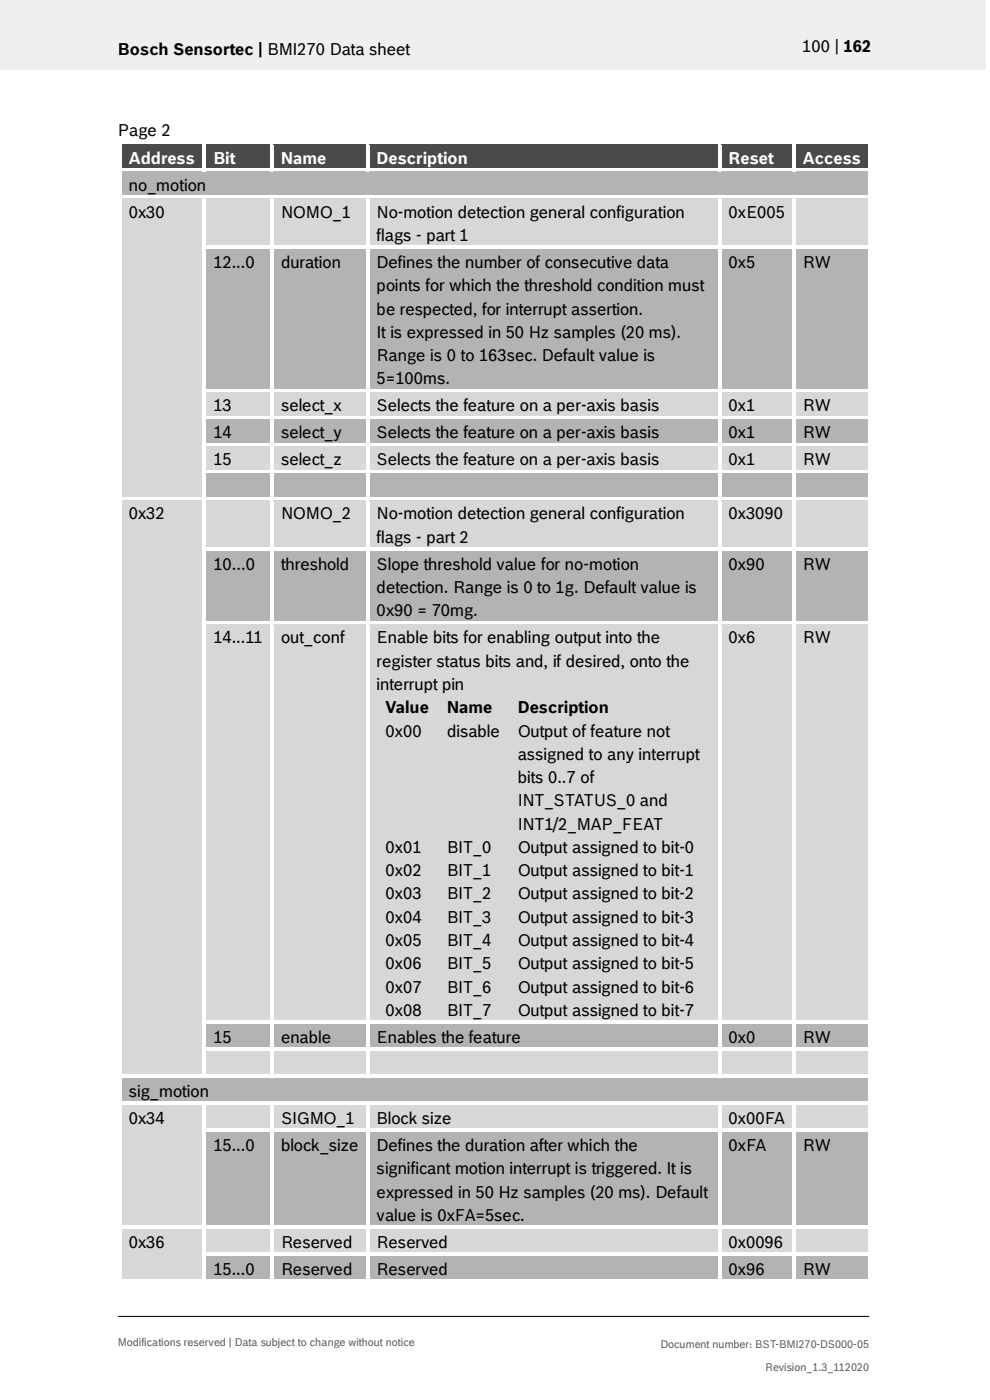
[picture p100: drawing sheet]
<svg xmlns="http://www.w3.org/2000/svg" width="210mm" height="297mm" viewBox="0 0 210 297" stroke-linecap="round" stroke-linejoin="round" font-family="sans-serif">
<defs><g id="words">
<g font-size="3.5">
<text x="25" y="11.6">Bosch Sensortec | BMI270 Data sheet</text>
<text x="170.2" y="11">100 | 162</text>
<text x="25" y="29">Page 2</text>
<text x="27.3" y="40.4">no_motion</text>
<text x="27.3" y="46.2">0x30</text>
<text x="59.6" y="46.2">NOMO_1</text>
<text x="79.9" y="46.2">No-motion detection general configuration</text>
<text x="154.5" y="46.2">0xE005</text>
<text x="79.9" y="51.1">flags - part 1</text>
<text x="45.3" y="56.9">12...0</text>
<text x="59.6" y="56.9">duration</text>
<text x="79.9" y="56.9">Defines the number of consecutive data</text>
<text x="154.5" y="56.9">0x5</text>
<text x="170.3" y="56.9">RW</text>
<text x="79.9" y="61.8">points for which the threshold condition must</text>
<text x="79.9" y="66.7">be respected, for interrupt assertion.</text>
<text x="79.9" y="71.7">It is expressed in 50 Hz samples (20 ms).</text>
<text x="79.9" y="76.6">Range is 0 to 163sec. Default value is</text>
<text x="79.9" y="81.5">5=100ms.</text>
<text x="45.3" y="87.3">13</text>
<text x="59.6" y="87.3">select_x</text>
<text x="79.9" y="87.3">Selects the feature on a per-axis basis</text>
<text x="154.5" y="87.3">0x1</text>
<text x="170.3" y="87.3">RW</text>
<text x="45.3" y="93">14</text>
<text x="59.6" y="93">select_y</text>
<text x="79.9" y="93">Selects the feature on a per-axis basis</text>
<text x="154.5" y="93">0x1</text>
<text x="170.3" y="93">RW</text>
<text x="45.3" y="98.7">15</text>
<text x="59.6" y="98.7">select_z</text>
<text x="79.9" y="98.7">Selects the feature on a per-axis basis</text>
<text x="154.5" y="98.7">0x1</text>
<text x="170.3" y="98.7">RW</text>
<text x="27.3" y="110.2">0x32</text>
<text x="59.6" y="110.2">NOMO_2</text>
<text x="79.9" y="110.2">No-motion detection general configuration</text>
<text x="154.5" y="110.2">0x3090</text>
<text x="79.9" y="115.2">flags - part 2</text>
<text x="45.3" y="120.9">10...0</text>
<text x="59.6" y="120.9">threshold</text>
<text x="79.9" y="120.9">Slope threshold value for no-motion</text>
<text x="79.9" y="125.8">detection. Range is 0 to 1g. Default value is</text>
<text x="154.5" y="120.9">0x90</text>
<text x="170.3" y="120.9">RW</text>
<text x="79.9" y="130.8">0x90 = 70mg.</text>
<text x="45.3" y="136.5">14...11</text>
<text x="59.6" y="136.5">out_conf</text>
<text x="79.9" y="136.5">Enable bits for enabling output into the</text>
<text x="154.5" y="136.5">0x6</text>
<text x="170.3" y="136.5">RW</text>
<text x="79.9" y="141.5">register status bits and, if desired, onto the</text>
<text x="79.9" y="146.4">interrupt pin</text>
<text x="81.8" y="151.3">Value</text>
<text x="94.8" y="151.3">Name</text>
<text x="109.8" y="151.3">Description</text>
<text x="81.8" y="156.3">0x00</text>
<text x="94.8" y="156.3">disable</text>
<text x="109.8" y="156.3">Output of feature not</text>
<text x="109.8" y="161.2">assigned to any interrupt</text>
<text x="109.8" y="166.1">bits 0..7 of</text>
<text x="109.8" y="171.1">INT_STATUS_0 and</text>
<text x="109.8" y="176">INT1/2_MAP_FEAT</text>
<text x="81.8" y="181">0x01</text>
<text x="81.8" y="185.9">0x02</text>
<text x="94.8" y="181">BIT_0</text>
<text x="94.8" y="185.9">BIT_1</text>
<text x="109.8" y="181">Output assigned to bit-0</text>
<text x="109.8" y="185.9">Output assigned to bit-1</text>
<text x="81.8" y="190.8">0x03</text>
<text x="94.8" y="190.8">BIT_2</text>
<text x="109.8" y="190.8">Output assigned to bit-2</text>
<text x="81.8" y="195.8">0x04</text>
<text x="94.8" y="195.8">BIT_3</text>
<text x="109.8" y="195.8">Output assigned to bit-3</text>
<text x="81.8" y="200.7">0x05</text>
<text x="94.8" y="200.7">BIT_4</text>
<text x="109.8" y="200.7">Output assigned to bit-4</text>
<text x="81.8" y="205.6">0x06</text>
<text x="94.8" y="205.6">BIT_5</text>
<text x="109.8" y="205.6">Output assigned to bit-5</text>
<text x="81.8" y="210.6">0x07</text>
<text x="81.8" y="215.5">0x08</text>
<text x="94.8" y="210.6">BIT_6</text>
<text x="94.8" y="215.5">BIT_7</text>
<text x="109.8" y="210.6">Output assigned to bit-6</text>
<text x="109.8" y="215.5">Output assigned to bit-7</text>
<text x="45.3" y="221.3">15</text>
<text x="59.6" y="221.3">enable</text>
<text x="79.9" y="221.3">Enables the feature</text>
<text x="154.5" y="221.3">0x0</text>
<text x="170.3" y="221.3">RW</text>
<text x="27.3" y="232.7">sig_motion</text>
<text x="27.3" y="238.5">0x34</text>
<text x="59.6" y="238.5">SIGMO_1</text>
<text x="79.9" y="238.5">Block size</text>
<text x="154.5" y="238.5">0x00FA</text>
<text x="45.3" y="244.2">15...0</text>
<text x="59.6" y="244.2">block_size</text>
<text x="79.9" y="244.2">Defines the duration after which the</text>
<text x="154.5" y="244.2">0xFA</text>
<text x="170.3" y="244.2">RW</text>
<text x="79.9" y="249.1">significant motion interrupt is triggered. It is</text>
<text x="79.9" y="254.1">expressed in 50 Hz samples (20 ms). Default</text>
<text x="79.9" y="259">value is 0xFA=5sec.</text>
<text x="27.3" y="264.7">0x36</text>
<text x="59.6" y="264.7">Reserved</text>
<text x="79.9" y="264.7">Reserved</text>
<text x="154.5" y="264.7">0x0096</text>
<text x="45.3" y="270.5">15...0</text>
<text x="59.6" y="270.5">Reserved</text>
<text x="79.9" y="270.5">Reserved</text>
<text x="154.5" y="270.5">0x96</text>
<text x="170.3" y="270.5">RW</text>
</g>
<g font-size="3.5" fill="#fff">
<text x="27.3" y="34.7">Address</text>
<text x="45.3" y="34.7">Bit</text>
<text x="59.6" y="34.7">Name</text>
<text x="79.9" y="34.7">Description</text>
<text x="154.5" y="34.7">Reset</text>
<text x="170.3" y="34.7">Access</text>
</g>
<g font-size="2.3" fill="#535f6b">
<text x="25" y="285.6">Modifications reserved | Data subject to change without notice</text>
<text x="140.1" y="286">Document number: BST-BMI270-DS000-05</text>
<text x="162.3" y="290.9">Revision_1.3_112020</text>
</g>
</g></defs>
<path d="M-.1 0h209.2v14.8h-209.2z" fill-rule="evenodd" fill="#efeff0"/>
<path d="M25 279.3h159.4" fill="none" stroke="#000" stroke-width=".21"/>
<g fill="#424c58">
<path d="M25.8 30.7h17.2v5h-17.2z" fill-rule="evenodd"/>
<path d="M27.3 30.7h14.2v5h-14.2z" fill-rule="evenodd"/>
<path d="M43.7 30.7h13.6v5h-13.6z" fill-rule="evenodd"/>
<path d="M45.3 30.7h10.5v5h-10.5z" fill-rule="evenodd"/>
<path d="M58.1 30.7h19.5v5h-19.5z" fill-rule="evenodd"/>
<path d="M59.6 30.7h16.5v5h-16.5z" fill-rule="evenodd"/>
<path d="M78.4 30.7h73.9v5h-73.9z" fill-rule="evenodd"/>
<path d="M79.9 30.7h70.8v5h-70.8z" fill-rule="evenodd"/>
<path d="M153.1 30.7h15v5h-15z" fill-rule="evenodd"/>
<path d="M154.5 30.7h12v5h-12z" fill-rule="evenodd"/>
<path d="M168.9 30.7h15.3v5h-15.3z" fill-rule="evenodd"/>
<path d="M170.3 30.7h12.4v5h-12.4z" fill-rule="evenodd"/>
</g>
<g fill="#fff">
<path d="M25.1 29.9h.7v.8h-.7z" fill-rule="evenodd"/>
<path d="M25.1 29.9h.7v.8h-.7z" fill-rule="evenodd"/>
<path d="M25.8 29.9h17.2v.8h-17.2z" fill-rule="evenodd"/>
</g>
<path d="M25.8 30.7h17.2" fill="none" stroke="#424c58" stroke-width=".21"/>
<g fill="#fff">
<path d="M43 30.7h.7z" fill-rule="evenodd"/>
<path d="M43 29.9h.7v.8h-.7z" fill-rule="evenodd"/>
<path d="M43.7 29.9h13.6v.8h-13.6z" fill-rule="evenodd"/>
</g>
<path d="M43.7 30.7h13.6" fill="none" stroke="#424c58" stroke-width=".21"/>
<g fill="#fff">
<path d="M57.3 30.7h.8z" fill-rule="evenodd"/>
<path d="M57.3 29.9h.8v.8h-.8z" fill-rule="evenodd"/>
<path d="M58.1 29.9h19.5v.8h-19.5z" fill-rule="evenodd"/>
</g>
<path d="M58.1 30.7h19.5" fill="none" stroke="#424c58" stroke-width=".21"/>
<g fill="#fff">
<path d="M77.6 30.7h.8z" fill-rule="evenodd"/>
<path d="M77.6 29.9h.8v.8h-.8z" fill-rule="evenodd"/>
<path d="M78.4 29.9h73.9v.8h-73.9z" fill-rule="evenodd"/>
</g>
<path d="M78.4 30.7h73.9" fill="none" stroke="#424c58" stroke-width=".21"/>
<g fill="#fff">
<path d="M152.3 30.7h.8z" fill-rule="evenodd"/>
<path d="M152.3 29.9h.8v.8h-.8z" fill-rule="evenodd"/>
<path d="M153.1 29.9h15v.8h-15z" fill-rule="evenodd"/>
</g>
<path d="M153.1 30.7h15" fill="none" stroke="#424c58" stroke-width=".21"/>
<g fill="#fff">
<path d="M168.1 30.7h.8z" fill-rule="evenodd"/>
<path d="M168.1 29.9h.8v.8h-.8z" fill-rule="evenodd"/>
<path d="M168.9 29.9h15.4v.8h-15.4z" fill-rule="evenodd"/>
</g>
<path d="M168.9 30.7h15.4" fill="none" stroke="#424c58" stroke-width=".21"/>
<g fill="#fff">
<path d="M184.3 29.9h.7v.8h-.7z" fill-rule="evenodd"/>
<path d="M184.3 29.9h.7v.8h-.7z" fill-rule="evenodd"/>
<path d="M25.1 30.7h.7v5h-.7z" fill-rule="evenodd"/>
<path d="M43 30.7h.7v5h-.7z" fill-rule="evenodd"/>
<path d="M57.3 30.7h.8v5h-.8z" fill-rule="evenodd"/>
<path d="M77.6 30.7h.8v5h-.8z" fill-rule="evenodd"/>
<path d="M152.3 30.7h.8v5h-.8z" fill-rule="evenodd"/>
<path d="M168.1 30.7h.8v5h-.8z" fill-rule="evenodd"/>
<path d="M184.3 30.7h.7v5h-.7z" fill-rule="evenodd"/>
</g>
<g fill="#b2b3b5">
<path d="M25.8 36.5h158.4v4.9h-158.4z" fill-rule="evenodd"/>
<path d="M27.3 36.5h155.4v4.9h-155.4z" fill-rule="evenodd"/>
</g>
<g fill="#fff">
<path d="M25.1 35.7h.7v.8h-.7z" fill-rule="evenodd"/>
<path d="M25.8 35.7h17.2v.8h-17.2z" fill-rule="evenodd"/>
</g>
<path d="M25.8 36.5h17.2" fill="none" stroke="#b2b3b5" stroke-width=".21"/>
<path d="M43 36.5h.7z" fill-rule="evenodd" fill="#b2b3b5"/>
<g fill="#fff">
<path d="M43 35.7h.7v.8h-.7z" fill-rule="evenodd"/>
<path d="M43.7 35.7h13.6v.8h-13.6z" fill-rule="evenodd"/>
</g>
<path d="M43.7 36.5h13.6" fill="none" stroke="#b2b3b5" stroke-width=".21"/>
<path d="M57.3 36.5h.8z" fill-rule="evenodd" fill="#b2b3b5"/>
<g fill="#fff">
<path d="M57.3 35.7h.8v.8h-.8z" fill-rule="evenodd"/>
<path d="M58.1 35.7h19.5v.8h-19.5z" fill-rule="evenodd"/>
</g>
<path d="M58.1 36.5h19.5" fill="none" stroke="#b2b3b5" stroke-width=".21"/>
<path d="M77.6 36.5h.8z" fill-rule="evenodd" fill="#b2b3b5"/>
<g fill="#fff">
<path d="M77.6 35.7h.8v.8h-.8z" fill-rule="evenodd"/>
<path d="M78.4 35.7h73.9v.8h-73.9z" fill-rule="evenodd"/>
</g>
<path d="M78.4 36.5h73.9" fill="none" stroke="#b2b3b5" stroke-width=".21"/>
<path d="M152.3 36.5h.8z" fill-rule="evenodd" fill="#b2b3b5"/>
<g fill="#fff">
<path d="M152.3 35.7h.8v.8h-.8z" fill-rule="evenodd"/>
<path d="M153.1 35.7h15v.8h-15z" fill-rule="evenodd"/>
</g>
<path d="M153.1 36.5h15" fill="none" stroke="#b2b3b5" stroke-width=".21"/>
<path d="M168.1 36.5h.8z" fill-rule="evenodd" fill="#b2b3b5"/>
<g fill="#fff">
<path d="M168.1 35.7h.8v.8h-.8z" fill-rule="evenodd"/>
<path d="M168.9 35.7h15.4v.8h-15.4z" fill-rule="evenodd"/>
</g>
<path d="M168.9 36.5h15.4" fill="none" stroke="#b2b3b5" stroke-width=".21"/>
<g fill="#fff">
<path d="M184.3 35.7h.7v.8h-.7z" fill-rule="evenodd"/>
<path d="M25.1 36.5h.7v4.9h-.7z" fill-rule="evenodd"/>
<path d="M184.3 36.5h.7v4.9h-.7z" fill-rule="evenodd"/>
</g>
<g fill="#d7d7da">
<path d="M25.8 42.2h17.2v63.3h-17.2z" fill-rule="evenodd"/>
<path d="M27.3 42.2h14.2v5h-14.2z" fill-rule="evenodd"/>
<path d="M43.7 42.2h13.6v9.9h-13.6z" fill-rule="evenodd"/>
<path d="M45.3 42.2h10.5v5h-10.5z" fill-rule="evenodd"/>
<path d="M58.1 42.2h19.5v9.9h-19.5z" fill-rule="evenodd"/>
<path d="M59.6 42.2h16.5v5h-16.5z" fill-rule="evenodd"/>
<path d="M78.4 42.2h73.9v9.9h-73.9z" fill-rule="evenodd"/>
<path d="M79.9 42.2h70.8v5h-70.8z" fill-rule="evenodd"/>
<path d="M79.9 47.2h70.8v4.9h-70.8z" fill-rule="evenodd"/>
<path d="M153.1 42.2h15v9.9h-15z" fill-rule="evenodd"/>
<path d="M154.5 42.2h12v5h-12z" fill-rule="evenodd"/>
<path d="M168.9 42.2h15.3v9.9h-15.3z" fill-rule="evenodd"/>
<path d="M170.3 42.2h12.4v5h-12.4z" fill-rule="evenodd"/>
</g>
<g fill="#fff">
<path d="M25.1 41.4h.7v.8h-.7z" fill-rule="evenodd"/>
<path d="M25.8 41.4h17.2v.8h-17.2z" fill-rule="evenodd"/>
</g>
<path d="M25.8 42.2h17.2" fill="none" stroke="#d7d7da" stroke-width=".21"/>
<g fill="#fff">
<path d="M43 42.2h.7z" fill-rule="evenodd"/>
<path d="M43 41.4h.7v.8h-.7z" fill-rule="evenodd"/>
<path d="M43.7 41.4h13.6v.8h-13.6z" fill-rule="evenodd"/>
</g>
<path d="M43.7 42.2h13.6" fill="none" stroke="#d7d7da" stroke-width=".21"/>
<g fill="#fff">
<path d="M57.3 42.2h.8z" fill-rule="evenodd"/>
<path d="M57.3 41.4h.8v.8h-.8z" fill-rule="evenodd"/>
<path d="M58.1 41.4h19.5v.8h-19.5z" fill-rule="evenodd"/>
</g>
<path d="M58.1 42.2h19.5" fill="none" stroke="#d7d7da" stroke-width=".21"/>
<g fill="#fff">
<path d="M77.6 42.2h.8z" fill-rule="evenodd"/>
<path d="M77.6 41.4h.8v.8h-.8z" fill-rule="evenodd"/>
<path d="M78.4 41.4h73.9v.8h-73.9z" fill-rule="evenodd"/>
</g>
<path d="M78.4 42.2h73.9" fill="none" stroke="#d7d7da" stroke-width=".21"/>
<g fill="#fff">
<path d="M152.3 42.2h.8z" fill-rule="evenodd"/>
<path d="M152.3 41.4h.8v.8h-.8z" fill-rule="evenodd"/>
<path d="M153.1 41.4h15v.8h-15z" fill-rule="evenodd"/>
</g>
<path d="M153.1 42.2h15" fill="none" stroke="#d7d7da" stroke-width=".21"/>
<g fill="#fff">
<path d="M168.1 42.2h.8z" fill-rule="evenodd"/>
<path d="M168.1 41.4h.8v.8h-.8z" fill-rule="evenodd"/>
<path d="M168.9 41.4h15.4v.8h-15.4z" fill-rule="evenodd"/>
</g>
<path d="M168.9 42.2h15.4" fill="none" stroke="#d7d7da" stroke-width=".21"/>
<g fill="#fff">
<path d="M184.3 41.4h.7v.8h-.7z" fill-rule="evenodd"/>
<path d="M25.1 42.2h.7v9.9h-.7z" fill-rule="evenodd"/>
<path d="M43 42.2h.7v9.9h-.7z" fill-rule="evenodd"/>
<path d="M57.3 42.2h.8v9.9h-.8z" fill-rule="evenodd"/>
<path d="M77.6 42.2h.8v9.9h-.8z" fill-rule="evenodd"/>
<path d="M152.3 42.2h.8v9.9h-.8z" fill-rule="evenodd"/>
<path d="M168.1 42.2h.8v9.9h-.8z" fill-rule="evenodd"/>
<path d="M184.3 42.2h.7v9.9h-.7z" fill-rule="evenodd"/>
</g>
<g fill="#b2b3b5">
<path d="M43.7 52.9h13.6v29.6h-13.6z" fill-rule="evenodd"/>
<path d="M45.3 52.9h10.5v4.9h-10.5z" fill-rule="evenodd"/>
<path d="M58.1 52.9h19.5v29.6h-19.5z" fill-rule="evenodd"/>
<path d="M59.6 52.9h16.5v4.9h-16.5z" fill-rule="evenodd"/>
<path d="M78.4 52.9h73.9v29.6h-73.9z" fill-rule="evenodd"/>
<path d="M79.9 52.9h70.8v4.9h-70.8z" fill-rule="evenodd"/>
<path d="M79.9 57.8h70.8v4.9h-70.8z" fill-rule="evenodd"/>
<path d="M79.9 62.7h70.8v5h-70.8z" fill-rule="evenodd"/>
<path d="M79.9 67.7h70.8v5h-70.8z" fill-rule="evenodd"/>
<path d="M79.9 72.7h70.8v4.9h-70.8z" fill-rule="evenodd"/>
<path d="M79.9 77.6h70.8v4.9h-70.8z" fill-rule="evenodd"/>
<path d="M153.1 52.9h15v29.6h-15z" fill-rule="evenodd"/>
<path d="M154.5 52.9h12v4.9h-12z" fill-rule="evenodd"/>
<path d="M168.9 52.9h15.3v29.6h-15.3z" fill-rule="evenodd"/>
<path d="M170.3 52.9h12.4v4.9h-12.4z" fill-rule="evenodd"/>
</g>
<g fill="#fff">
<path d="M25.1 52.1h.7v.8h-.7z" fill-rule="evenodd"/>
<path d="M43 52.1h.7v.8h-.7z" fill-rule="evenodd"/>
<path d="M43.7 52.1h13.6v.7h-13.6z" fill-rule="evenodd"/>
</g>
<path d="M43.7 52.9h13.6" fill="none" stroke="#b2b3b5" stroke-width=".21"/>
<g fill="#fff">
<path d="M57.3 52.1h.8v.8h-.8z" fill-rule="evenodd"/>
<path d="M58.1 52.1h19.5v.7h-19.5z" fill-rule="evenodd"/>
</g>
<path d="M58.1 52.9h19.5" fill="none" stroke="#b2b3b5" stroke-width=".21"/>
<g fill="#fff">
<path d="M77.6 52.1h.8v.8h-.8z" fill-rule="evenodd"/>
<path d="M78.4 52.1h73.9v.7h-73.9z" fill-rule="evenodd"/>
</g>
<path d="M78.4 52.9h73.9" fill="none" stroke="#b2b3b5" stroke-width=".21"/>
<g fill="#fff">
<path d="M152.3 52.1h.8v.8h-.8z" fill-rule="evenodd"/>
<path d="M153.1 52.1h15v.7h-15z" fill-rule="evenodd"/>
</g>
<path d="M153.1 52.9h15" fill="none" stroke="#b2b3b5" stroke-width=".21"/>
<g fill="#fff">
<path d="M168.1 52.1h.8v.8h-.8z" fill-rule="evenodd"/>
<path d="M168.9 52.1h15.4v.7h-15.4z" fill-rule="evenodd"/>
</g>
<path d="M168.9 52.9h15.4" fill="none" stroke="#b2b3b5" stroke-width=".21"/>
<g fill="#fff">
<path d="M184.3 52.1h.7v.8h-.7z" fill-rule="evenodd"/>
<path d="M25.1 52.9h.7v29.6h-.7z" fill-rule="evenodd"/>
<path d="M43 52.9h.7v29.6h-.7z" fill-rule="evenodd"/>
<path d="M57.3 52.9h.8v29.6h-.8z" fill-rule="evenodd"/>
<path d="M77.6 52.9h.8v29.6h-.8z" fill-rule="evenodd"/>
<path d="M152.3 52.9h.8v29.6h-.8z" fill-rule="evenodd"/>
<path d="M168.1 52.9h.8v29.6h-.8z" fill-rule="evenodd"/>
<path d="M184.3 52.9h.7v29.6h-.7z" fill-rule="evenodd"/>
</g>
<g fill="#d7d7da">
<path d="M43.7 83.3h13.6v5h-13.6z" fill-rule="evenodd"/>
<path d="M45.3 83.3h10.5v5h-10.5z" fill-rule="evenodd"/>
<path d="M58.1 83.3h19.5v5h-19.5z" fill-rule="evenodd"/>
<path d="M59.6 83.3h16.5v5h-16.5z" fill-rule="evenodd"/>
<path d="M78.4 83.3h73.9v5h-73.9z" fill-rule="evenodd"/>
<path d="M79.9 83.3h70.8v5h-70.8z" fill-rule="evenodd"/>
<path d="M153.1 83.3h15v5h-15z" fill-rule="evenodd"/>
<path d="M154.5 83.3h12v5h-12z" fill-rule="evenodd"/>
<path d="M168.9 83.3h15.3v5h-15.3z" fill-rule="evenodd"/>
<path d="M170.3 83.3h12.4v5h-12.4z" fill-rule="evenodd"/>
</g>
<g fill="#fff">
<path d="M25.1 82.5h.7v.8h-.7z" fill-rule="evenodd"/>
<path d="M43 82.5h.7v.8h-.7z" fill-rule="evenodd"/>
<path d="M43.7 82.5h13.6v.8h-13.6z" fill-rule="evenodd"/>
</g>
<path d="M43.7 83.3h13.6" fill="none" stroke="#d7d7da" stroke-width=".21"/>
<g fill="#fff">
<path d="M57.3 82.5h.8v.8h-.8z" fill-rule="evenodd"/>
<path d="M58.1 82.5h19.5v.8h-19.5z" fill-rule="evenodd"/>
</g>
<path d="M58.1 83.3h19.5" fill="none" stroke="#d7d7da" stroke-width=".21"/>
<g fill="#fff">
<path d="M77.6 82.5h.8v.8h-.8z" fill-rule="evenodd"/>
<path d="M78.4 82.5h73.9v.8h-73.9z" fill-rule="evenodd"/>
</g>
<path d="M78.4 83.3h73.9" fill="none" stroke="#d7d7da" stroke-width=".21"/>
<g fill="#fff">
<path d="M152.3 82.5h.8v.8h-.8z" fill-rule="evenodd"/>
<path d="M153.1 82.5h15v.8h-15z" fill-rule="evenodd"/>
</g>
<path d="M153.1 83.3h15" fill="none" stroke="#d7d7da" stroke-width=".21"/>
<g fill="#fff">
<path d="M168.1 82.5h.8v.8h-.8z" fill-rule="evenodd"/>
<path d="M168.9 82.5h15.4v.8h-15.4z" fill-rule="evenodd"/>
</g>
<path d="M168.9 83.3h15.4" fill="none" stroke="#d7d7da" stroke-width=".21"/>
<g fill="#fff">
<path d="M184.3 82.5h.7v.8h-.7z" fill-rule="evenodd"/>
<path d="M25.1 83.3h.7v5h-.7z" fill-rule="evenodd"/>
<path d="M43 83.3h.7v5h-.7z" fill-rule="evenodd"/>
<path d="M57.3 83.3h.8v5h-.8z" fill-rule="evenodd"/>
<path d="M77.6 83.3h.8v5h-.8z" fill-rule="evenodd"/>
<path d="M152.3 83.3h.8v5h-.8z" fill-rule="evenodd"/>
<path d="M168.1 83.3h.8v5h-.8z" fill-rule="evenodd"/>
<path d="M184.3 83.3h.7v5h-.7z" fill-rule="evenodd"/>
</g>
<g fill="#b2b3b5">
<path d="M43.7 89h13.6v5h-13.6z" fill-rule="evenodd"/>
<path d="M45.3 89h10.5v5h-10.5z" fill-rule="evenodd"/>
<path d="M58.1 89h19.5v5h-19.5z" fill-rule="evenodd"/>
<path d="M59.6 89h16.5v5h-16.5z" fill-rule="evenodd"/>
<path d="M78.4 89h73.9v5h-73.9z" fill-rule="evenodd"/>
<path d="M79.9 89h70.8v5h-70.8z" fill-rule="evenodd"/>
<path d="M153.1 89h15v5h-15z" fill-rule="evenodd"/>
<path d="M154.5 89h12v5h-12z" fill-rule="evenodd"/>
<path d="M168.9 89h15.3v5h-15.3z" fill-rule="evenodd"/>
<path d="M170.3 89h12.4v5h-12.4z" fill-rule="evenodd"/>
</g>
<g fill="#fff">
<path d="M25.1 88.3h.7v.8h-.7z" fill-rule="evenodd"/>
<path d="M43 88.3h.7v.8h-.7z" fill-rule="evenodd"/>
<path d="M43.7 88.3h13.6v.7h-13.6z" fill-rule="evenodd"/>
</g>
<path d="M43.7 89.1h13.6" fill="none" stroke="#b2b3b5" stroke-width=".21"/>
<g fill="#fff">
<path d="M57.3 88.3h.8v.8h-.8z" fill-rule="evenodd"/>
<path d="M58.1 88.3h19.5v.7h-19.5z" fill-rule="evenodd"/>
</g>
<path d="M58.1 89.1h19.5" fill="none" stroke="#b2b3b5" stroke-width=".21"/>
<g fill="#fff">
<path d="M77.6 88.3h.8v.8h-.8z" fill-rule="evenodd"/>
<path d="M78.4 88.3h73.9v.7h-73.9z" fill-rule="evenodd"/>
</g>
<path d="M78.4 89.1h73.9" fill="none" stroke="#b2b3b5" stroke-width=".21"/>
<g fill="#fff">
<path d="M152.3 88.3h.8v.8h-.8z" fill-rule="evenodd"/>
<path d="M153.1 88.3h15v.7h-15z" fill-rule="evenodd"/>
</g>
<path d="M153.1 89.1h15" fill="none" stroke="#b2b3b5" stroke-width=".21"/>
<g fill="#fff">
<path d="M168.1 88.3h.8v.8h-.8z" fill-rule="evenodd"/>
<path d="M168.9 88.3h15.4v.7h-15.4z" fill-rule="evenodd"/>
</g>
<path d="M168.9 89.1h15.4" fill="none" stroke="#b2b3b5" stroke-width=".21"/>
<g fill="#fff">
<path d="M184.3 88.3h.7v.8h-.7z" fill-rule="evenodd"/>
<path d="M25.1 89.1h.7v4.9h-.7z" fill-rule="evenodd"/>
<path d="M43 89.1h.7v4.9h-.7z" fill-rule="evenodd"/>
<path d="M57.3 89.1h.8v4.9h-.8z" fill-rule="evenodd"/>
<path d="M77.6 89.1h.8v4.9h-.8z" fill-rule="evenodd"/>
<path d="M152.3 89.1h.8v4.9h-.8z" fill-rule="evenodd"/>
<path d="M168.1 89.1h.8v4.9h-.8z" fill-rule="evenodd"/>
<path d="M184.3 89.1h.7v4.9h-.7z" fill-rule="evenodd"/>
</g>
<g fill="#d7d7da">
<path d="M43.7 94.8h13.6v4.9h-13.6z" fill-rule="evenodd"/>
<path d="M45.3 94.8h10.5v4.9h-10.5z" fill-rule="evenodd"/>
<path d="M58.1 94.8h19.5v4.9h-19.5z" fill-rule="evenodd"/>
<path d="M59.6 94.8h16.5v4.9h-16.5z" fill-rule="evenodd"/>
<path d="M78.4 94.8h73.9v4.9h-73.9z" fill-rule="evenodd"/>
<path d="M79.9 94.8h70.8v4.9h-70.8z" fill-rule="evenodd"/>
<path d="M153.1 94.8h15v4.9h-15z" fill-rule="evenodd"/>
<path d="M154.5 94.8h12v4.9h-12z" fill-rule="evenodd"/>
<path d="M168.9 94.8h15.3v4.9h-15.3z" fill-rule="evenodd"/>
<path d="M170.3 94.8h12.4v4.9h-12.4z" fill-rule="evenodd"/>
</g>
<g fill="#fff">
<path d="M25.1 94h.7v.8h-.7z" fill-rule="evenodd"/>
<path d="M43 94h.7v.8h-.7z" fill-rule="evenodd"/>
<path d="M43.7 94h13.6v.7h-13.6z" fill-rule="evenodd"/>
</g>
<path d="M43.7 94.8h13.6" fill="none" stroke="#d7d7da" stroke-width=".21"/>
<g fill="#fff">
<path d="M57.3 94h.8v.8h-.8z" fill-rule="evenodd"/>
<path d="M58.1 94h19.5v.7h-19.5z" fill-rule="evenodd"/>
</g>
<path d="M58.1 94.8h19.5" fill="none" stroke="#d7d7da" stroke-width=".21"/>
<g fill="#fff">
<path d="M77.6 94h.8v.8h-.8z" fill-rule="evenodd"/>
<path d="M78.4 94h73.9v.7h-73.9z" fill-rule="evenodd"/>
</g>
<path d="M78.4 94.8h73.9" fill="none" stroke="#d7d7da" stroke-width=".21"/>
<g fill="#fff">
<path d="M152.3 94h.8v.8h-.8z" fill-rule="evenodd"/>
<path d="M153.1 94h15v.7h-15z" fill-rule="evenodd"/>
</g>
<path d="M153.1 94.8h15" fill="none" stroke="#d7d7da" stroke-width=".21"/>
<g fill="#fff">
<path d="M168.1 94h.8v.8h-.8z" fill-rule="evenodd"/>
<path d="M168.9 94h15.4v.7h-15.4z" fill-rule="evenodd"/>
</g>
<path d="M168.9 94.8h15.4" fill="none" stroke="#d7d7da" stroke-width=".21"/>
<g fill="#fff">
<path d="M184.3 94h.7v.8h-.7z" fill-rule="evenodd"/>
<path d="M25.1 94.8h.7v4.9h-.7z" fill-rule="evenodd"/>
<path d="M43 94.8h.7v4.9h-.7z" fill-rule="evenodd"/>
<path d="M57.3 94.8h.8v4.9h-.8z" fill-rule="evenodd"/>
<path d="M77.6 94.8h.8v4.9h-.8z" fill-rule="evenodd"/>
<path d="M152.3 94.8h.8v4.9h-.8z" fill-rule="evenodd"/>
<path d="M168.1 94.8h.8v4.9h-.8z" fill-rule="evenodd"/>
<path d="M184.3 94.8h.7v4.9h-.7z" fill-rule="evenodd"/>
</g>
<g fill="#b2b3b5">
<path d="M43.7 100.5h13.6v5h-13.6z" fill-rule="evenodd"/>
<path d="M45.3 100.5h10.5v5h-10.5z" fill-rule="evenodd"/>
<path d="M58.1 100.5h19.5v5h-19.5z" fill-rule="evenodd"/>
<path d="M59.6 100.5h16.5v5h-16.5z" fill-rule="evenodd"/>
<path d="M78.4 100.5h73.9v5h-73.9z" fill-rule="evenodd"/>
<path d="M79.9 100.5h70.8v5h-70.8z" fill-rule="evenodd"/>
<path d="M153.1 100.5h15v5h-15z" fill-rule="evenodd"/>
<path d="M154.5 100.5h12v5h-12z" fill-rule="evenodd"/>
<path d="M168.9 100.5h15.3v5h-15.3z" fill-rule="evenodd"/>
<path d="M170.3 100.5h12.4v5h-12.4z" fill-rule="evenodd"/>
</g>
<g fill="#fff">
<path d="M25.1 99.7h.7v.8h-.7z" fill-rule="evenodd"/>
<path d="M43 99.7h.7v.8h-.7z" fill-rule="evenodd"/>
<path d="M43.7 99.7h13.6v.8h-13.6z" fill-rule="evenodd"/>
</g>
<path d="M43.7 100.5h13.6" fill="none" stroke="#b2b3b5" stroke-width=".21"/>
<g fill="#fff">
<path d="M57.3 99.7h.8v.8h-.8z" fill-rule="evenodd"/>
<path d="M58.1 99.7h19.5v.8h-19.5z" fill-rule="evenodd"/>
</g>
<path d="M58.1 100.5h19.5" fill="none" stroke="#b2b3b5" stroke-width=".21"/>
<g fill="#fff">
<path d="M77.6 99.7h.8v.8h-.8z" fill-rule="evenodd"/>
<path d="M78.4 99.7h73.9v.8h-73.9z" fill-rule="evenodd"/>
</g>
<path d="M78.4 100.5h73.9" fill="none" stroke="#b2b3b5" stroke-width=".21"/>
<g fill="#fff">
<path d="M152.3 99.7h.8v.8h-.8z" fill-rule="evenodd"/>
<path d="M153.1 99.7h15v.8h-15z" fill-rule="evenodd"/>
</g>
<path d="M153.1 100.5h15" fill="none" stroke="#b2b3b5" stroke-width=".21"/>
<g fill="#fff">
<path d="M168.1 99.7h.8v.8h-.8z" fill-rule="evenodd"/>
<path d="M168.9 99.7h15.4v.8h-15.4z" fill-rule="evenodd"/>
</g>
<path d="M168.9 100.5h15.4" fill="none" stroke="#b2b3b5" stroke-width=".21"/>
<g fill="#fff">
<path d="M184.3 99.7h.7v.8h-.7z" fill-rule="evenodd"/>
<path d="M25.1 100.5h.7v5h-.7z" fill-rule="evenodd"/>
<path d="M43 100.5h.7v5h-.7z" fill-rule="evenodd"/>
<path d="M57.3 100.5h.8v5h-.8z" fill-rule="evenodd"/>
<path d="M77.6 100.5h.8v5h-.8z" fill-rule="evenodd"/>
<path d="M152.3 100.5h.8v5h-.8z" fill-rule="evenodd"/>
<path d="M168.1 100.5h.8v5h-.8z" fill-rule="evenodd"/>
<path d="M184.3 100.5h.7v5h-.7z" fill-rule="evenodd"/>
</g>
<g fill="#d7d7da">
<path d="M25.8 106.3h17.2v121.7h-17.2z" fill-rule="evenodd"/>
<path d="M27.3 106.3h14.2v4.9h-14.2z" fill-rule="evenodd"/>
<path d="M43.7 106.3h13.6v9.8h-13.6z" fill-rule="evenodd"/>
<path d="M45.3 106.3h10.5v4.9h-10.5z" fill-rule="evenodd"/>
<path d="M58.1 106.3h19.5v9.8h-19.5z" fill-rule="evenodd"/>
<path d="M59.6 106.3h16.5v4.9h-16.5z" fill-rule="evenodd"/>
<path d="M78.4 106.3h73.9v9.8h-73.9z" fill-rule="evenodd"/>
<path d="M79.9 106.3h70.8v4.9h-70.8z" fill-rule="evenodd"/>
<path d="M79.9 111.2h70.8v4.9h-70.8z" fill-rule="evenodd"/>
<path d="M153.1 106.3h15v9.8h-15z" fill-rule="evenodd"/>
<path d="M154.5 106.3h12v4.9h-12z" fill-rule="evenodd"/>
<path d="M168.9 106.3h15.3v9.8h-15.3z" fill-rule="evenodd"/>
<path d="M170.3 106.3h12.4v4.9h-12.4z" fill-rule="evenodd"/>
</g>
<g fill="#fff">
<path d="M25.1 105.5h.7v.8h-.7z" fill-rule="evenodd"/>
<path d="M25.8 105.5h17.2v.7h-17.2z" fill-rule="evenodd"/>
</g>
<path d="M25.8 106.3h17.2" fill="none" stroke="#d7d7da" stroke-width=".21"/>
<g fill="#fff">
<path d="M43 105.5h.7v.8h-.7z" fill-rule="evenodd"/>
<path d="M43.7 105.5h13.6v.7h-13.6z" fill-rule="evenodd"/>
</g>
<path d="M43.7 106.3h13.6" fill="none" stroke="#d7d7da" stroke-width=".21"/>
<g fill="#fff">
<path d="M57.3 105.5h.8v.8h-.8z" fill-rule="evenodd"/>
<path d="M58.1 105.5h19.5v.7h-19.5z" fill-rule="evenodd"/>
</g>
<path d="M58.1 106.3h19.5" fill="none" stroke="#d7d7da" stroke-width=".21"/>
<g fill="#fff">
<path d="M77.6 105.5h.8v.8h-.8z" fill-rule="evenodd"/>
<path d="M78.4 105.5h73.9v.7h-73.9z" fill-rule="evenodd"/>
</g>
<path d="M78.4 106.3h73.9" fill="none" stroke="#d7d7da" stroke-width=".21"/>
<g fill="#fff">
<path d="M152.3 105.5h.8v.8h-.8z" fill-rule="evenodd"/>
<path d="M153.1 105.5h15v.7h-15z" fill-rule="evenodd"/>
</g>
<path d="M153.1 106.3h15" fill="none" stroke="#d7d7da" stroke-width=".21"/>
<g fill="#fff">
<path d="M168.1 105.5h.8v.8h-.8z" fill-rule="evenodd"/>
<path d="M168.9 105.5h15.4v.7h-15.4z" fill-rule="evenodd"/>
</g>
<path d="M168.9 106.3h15.4" fill="none" stroke="#d7d7da" stroke-width=".21"/>
<g fill="#fff">
<path d="M184.3 105.5h.7v.8h-.7z" fill-rule="evenodd"/>
<path d="M25.1 106.3h.7v9.8h-.7z" fill-rule="evenodd"/>
<path d="M43 106.3h.7v9.8h-.7z" fill-rule="evenodd"/>
<path d="M57.3 106.3h.8v9.8h-.8z" fill-rule="evenodd"/>
<path d="M77.6 106.3h.8v9.8h-.8z" fill-rule="evenodd"/>
<path d="M152.3 106.3h.8v9.8h-.8z" fill-rule="evenodd"/>
<path d="M168.1 106.3h.8v9.8h-.8z" fill-rule="evenodd"/>
<path d="M184.3 106.3h.7v9.8h-.7z" fill-rule="evenodd"/>
</g>
<g fill="#b2b3b5">
<path d="M43.7 116.9h13.6v14.9h-13.6z" fill-rule="evenodd"/>
<path d="M45.3 116.9h10.5v5h-10.5z" fill-rule="evenodd"/>
<path d="M58.1 116.9h19.5v14.9h-19.5z" fill-rule="evenodd"/>
<path d="M59.6 116.9h16.5v5h-16.5z" fill-rule="evenodd"/>
<path d="M78.4 116.9h73.9v14.9h-73.9z" fill-rule="evenodd"/>
<path d="M79.9 116.9h70.8v5h-70.8z" fill-rule="evenodd"/>
<path d="M79.9 121.9h70.8v4.9h-70.8z" fill-rule="evenodd"/>
<path d="M79.9 126.8h70.8v5h-70.8z" fill-rule="evenodd"/>
<path d="M153.1 116.9h15v14.9h-15z" fill-rule="evenodd"/>
<path d="M154.5 116.9h12v5h-12z" fill-rule="evenodd"/>
<path d="M168.9 116.9h15.3v14.9h-15.3z" fill-rule="evenodd"/>
<path d="M170.3 116.9h12.4v5h-12.4z" fill-rule="evenodd"/>
</g>
<g fill="#fff">
<path d="M25.1 116.1h.7v.8h-.7z" fill-rule="evenodd"/>
<path d="M43 116.1h.7v.8h-.7z" fill-rule="evenodd"/>
<path d="M43.7 116.1h13.6v.8h-13.6z" fill-rule="evenodd"/>
</g>
<path d="M43.7 116.9h13.6" fill="none" stroke="#b2b3b5" stroke-width=".21"/>
<g fill="#fff">
<path d="M57.3 116.1h.8v.8h-.8z" fill-rule="evenodd"/>
<path d="M58.1 116.1h19.5v.8h-19.5z" fill-rule="evenodd"/>
</g>
<path d="M58.1 116.9h19.5" fill="none" stroke="#b2b3b5" stroke-width=".21"/>
<g fill="#fff">
<path d="M77.6 116.1h.8v.8h-.8z" fill-rule="evenodd"/>
<path d="M78.4 116.1h73.9v.8h-73.9z" fill-rule="evenodd"/>
</g>
<path d="M78.4 116.9h73.9" fill="none" stroke="#b2b3b5" stroke-width=".21"/>
<g fill="#fff">
<path d="M152.3 116.1h.8v.8h-.8z" fill-rule="evenodd"/>
<path d="M153.1 116.1h15v.8h-15z" fill-rule="evenodd"/>
</g>
<path d="M153.1 116.9h15" fill="none" stroke="#b2b3b5" stroke-width=".21"/>
<g fill="#fff">
<path d="M168.1 116.1h.8v.8h-.8z" fill-rule="evenodd"/>
<path d="M168.9 116.1h15.4v.8h-15.4z" fill-rule="evenodd"/>
</g>
<path d="M168.9 116.9h15.4" fill="none" stroke="#b2b3b5" stroke-width=".21"/>
<g fill="#fff">
<path d="M184.3 116.1h.7v.8h-.7z" fill-rule="evenodd"/>
<path d="M25.1 116.9h.7v14.9h-.7z" fill-rule="evenodd"/>
<path d="M43 116.9h.7v14.9h-.7z" fill-rule="evenodd"/>
<path d="M57.3 116.9h.8v14.9h-.8z" fill-rule="evenodd"/>
<path d="M77.6 116.9h.8v14.9h-.8z" fill-rule="evenodd"/>
<path d="M152.3 116.9h.8v14.9h-.8z" fill-rule="evenodd"/>
<path d="M168.1 116.9h.8v14.9h-.8z" fill-rule="evenodd"/>
<path d="M184.3 116.9h.7v14.9h-.7z" fill-rule="evenodd"/>
</g>
<g fill="#d7d7da">
<path d="M43.7 132.5h13.6v84h-13.6z" fill-rule="evenodd"/>
<path d="M45.3 132.5h10.5v5h-10.5z" fill-rule="evenodd"/>
<path d="M58.1 132.5h19.5v84h-19.5z" fill-rule="evenodd"/>
<path d="M59.6 132.5h16.5v5h-16.5z" fill-rule="evenodd"/>
<path d="M78.4 132.5h73.9v84h-73.9z" fill-rule="evenodd"/>
<path d="M79.9 132.5h70.8v5h-70.8z" fill-rule="evenodd"/>
<path d="M79.9 137.5h70.8v4.9h-70.8z" fill-rule="evenodd"/>
<path d="M79.9 142.4h70.8v4.9h-70.8z" fill-rule="evenodd"/>
<path d="M79.9 147.3h13v5h-13z" fill-rule="evenodd"/>
<path d="M81.8 147.3h9.2v5h-9.2z" fill-rule="evenodd"/>
<path d="M92.9 147.3h15v5h-15z" fill-rule="evenodd"/>
<path d="M94.8 147.3h11.2v5h-11.2z" fill-rule="evenodd"/>
<path d="M107.9 147.3h42.8v5h-42.8z" fill-rule="evenodd"/>
<path d="M109.8 147.3h39v5h-39z" fill-rule="evenodd"/>
<path d="M79.9 152.3h13v24.7h-13z" fill-rule="evenodd"/>
<path d="M81.8 152.3h9.2v4.9h-9.2z" fill-rule="evenodd"/>
<path d="M92.9 152.3h15v24.7h-15z" fill-rule="evenodd"/>
<path d="M94.8 152.3h11.2v4.9h-11.2z" fill-rule="evenodd"/>
<path d="M107.9 152.3h42.8v24.7h-42.8z" fill-rule="evenodd"/>
<path d="M109.8 152.3h39v4.9h-39z" fill-rule="evenodd"/>
<path d="M109.8 157.2h39v5h-39z" fill-rule="evenodd"/>
<path d="M109.8 162.2h39v4.9h-39z" fill-rule="evenodd"/>
<path d="M109.8 167.1h39v5h-39z" fill-rule="evenodd"/>
<path d="M109.8 172.1h39v4.9h-39z" fill-rule="evenodd"/>
<path d="M79.9 177h13v4.9h-13z" fill-rule="evenodd"/>
<path d="M81.8 177h9.2v4.9h-9.2z" fill-rule="evenodd"/>
<path d="M92.9 177h15v4.9h-15z" fill-rule="evenodd"/>
<path d="M94.8 177h11.2v4.9h-11.2z" fill-rule="evenodd"/>
<path d="M107.9 177h42.8v4.9h-42.8z" fill-rule="evenodd"/>
<path d="M109.8 177h39v4.9h-39z" fill-rule="evenodd"/>
<path d="M79.9 181.9h13v5h-13z" fill-rule="evenodd"/>
<path d="M81.8 181.9h9.2v5h-9.2z" fill-rule="evenodd"/>
<path d="M92.9 181.9h15v5h-15z" fill-rule="evenodd"/>
<path d="M94.8 181.9h11.2v5h-11.2z" fill-rule="evenodd"/>
<path d="M107.9 181.9h42.8v5h-42.8z" fill-rule="evenodd"/>
<path d="M109.8 181.9h39v5h-39z" fill-rule="evenodd"/>
<path d="M79.9 186.9h13v4.9h-13z" fill-rule="evenodd"/>
<path d="M81.8 186.9h9.2v4.9h-9.2z" fill-rule="evenodd"/>
<path d="M92.9 186.9h15v4.9h-15z" fill-rule="evenodd"/>
<path d="M94.8 186.9h11.2v4.9h-11.2z" fill-rule="evenodd"/>
<path d="M107.9 186.9h42.8v4.9h-42.8z" fill-rule="evenodd"/>
<path d="M109.8 186.9h39v4.9h-39z" fill-rule="evenodd"/>
<path d="M79.9 191.8h13v4.9h-13z" fill-rule="evenodd"/>
<path d="M81.8 191.8h9.2v4.9h-9.2z" fill-rule="evenodd"/>
<path d="M92.9 191.8h15v4.9h-15z" fill-rule="evenodd"/>
<path d="M94.8 191.8h11.2v4.9h-11.2z" fill-rule="evenodd"/>
<path d="M107.9 191.8h42.8v4.9h-42.8z" fill-rule="evenodd"/>
<path d="M109.8 191.8h39v4.9h-39z" fill-rule="evenodd"/>
<path d="M79.9 196.7h13v5h-13z" fill-rule="evenodd"/>
<path d="M81.8 196.7h9.2v5h-9.2z" fill-rule="evenodd"/>
<path d="M92.9 196.7h15v5h-15z" fill-rule="evenodd"/>
<path d="M94.8 196.7h11.2v5h-11.2z" fill-rule="evenodd"/>
<path d="M107.9 196.7h42.8v5h-42.8z" fill-rule="evenodd"/>
<path d="M109.8 196.7h39v5h-39z" fill-rule="evenodd"/>
<path d="M79.9 201.7h13v4.9h-13z" fill-rule="evenodd"/>
<path d="M81.8 201.7h9.2v4.9h-9.2z" fill-rule="evenodd"/>
<path d="M92.9 201.7h15v4.9h-15z" fill-rule="evenodd"/>
<path d="M94.8 201.7h11.2v4.9h-11.2z" fill-rule="evenodd"/>
<path d="M107.9 201.7h42.8v4.9h-42.8z" fill-rule="evenodd"/>
<path d="M109.8 201.7h39v4.9h-39z" fill-rule="evenodd"/>
<path d="M79.9 206.6h13v5h-13z" fill-rule="evenodd"/>
<path d="M81.8 206.6h9.2v5h-9.2z" fill-rule="evenodd"/>
<path d="M92.9 206.6h15v5h-15z" fill-rule="evenodd"/>
<path d="M94.8 206.6h11.2v5h-11.2z" fill-rule="evenodd"/>
<path d="M107.9 206.6h42.8v5h-42.8z" fill-rule="evenodd"/>
<path d="M109.8 206.6h39v5h-39z" fill-rule="evenodd"/>
<path d="M79.9 211.6h13v4.9h-13z" fill-rule="evenodd"/>
<path d="M81.8 211.6h9.2v4.9h-9.2z" fill-rule="evenodd"/>
<path d="M92.9 211.6h15v4.9h-15z" fill-rule="evenodd"/>
<path d="M94.8 211.6h11.2v4.9h-11.2z" fill-rule="evenodd"/>
<path d="M107.9 211.6h42.8v4.9h-42.8z" fill-rule="evenodd"/>
<path d="M109.8 211.6h39v4.9h-39z" fill-rule="evenodd"/>
<path d="M153.1 132.5h15v84h-15z" fill-rule="evenodd"/>
<path d="M154.5 132.5h12v5h-12z" fill-rule="evenodd"/>
<path d="M168.9 132.5h15.3v84h-15.3z" fill-rule="evenodd"/>
<path d="M170.3 132.5h12.4v5h-12.4z" fill-rule="evenodd"/>
</g>
<g fill="#fff">
<path d="M25.1 131.8h.7v.8h-.7z" fill-rule="evenodd"/>
<path d="M43 131.8h.7v.8h-.7z" fill-rule="evenodd"/>
<path d="M43.7 131.8h13.6v.7h-13.6z" fill-rule="evenodd"/>
</g>
<path d="M43.7 132.5h13.6" fill="none" stroke="#d7d7da" stroke-width=".21"/>
<g fill="#fff">
<path d="M57.3 131.8h.8v.8h-.8z" fill-rule="evenodd"/>
<path d="M58.1 131.8h19.5v.7h-19.5z" fill-rule="evenodd"/>
</g>
<path d="M58.1 132.5h19.5" fill="none" stroke="#d7d7da" stroke-width=".21"/>
<g fill="#fff">
<path d="M77.6 131.8h.8v.8h-.8z" fill-rule="evenodd"/>
<path d="M78.4 131.8h73.9v.7h-73.9z" fill-rule="evenodd"/>
</g>
<path d="M78.4 132.5h73.9" fill="none" stroke="#d7d7da" stroke-width=".21"/>
<g fill="#fff">
<path d="M152.3 131.8h.8v.8h-.8z" fill-rule="evenodd"/>
<path d="M153.1 131.8h15v.7h-15z" fill-rule="evenodd"/>
</g>
<path d="M153.1 132.5h15" fill="none" stroke="#d7d7da" stroke-width=".21"/>
<g fill="#fff">
<path d="M168.1 131.8h.8v.8h-.8z" fill-rule="evenodd"/>
<path d="M168.9 131.8h15.4v.7h-15.4z" fill-rule="evenodd"/>
</g>
<path d="M168.9 132.5h15.4" fill="none" stroke="#d7d7da" stroke-width=".21"/>
<g fill="#fff">
<path d="M184.3 131.8h.7v.8h-.7z" fill-rule="evenodd"/>
<path d="M25.1 132.6h.7v83.9h-.7z" fill-rule="evenodd"/>
<path d="M43 132.6h.7v83.9h-.7z" fill-rule="evenodd"/>
<path d="M57.3 132.6h.8v83.9h-.8z" fill-rule="evenodd"/>
<path d="M77.6 132.6h.8v83.9h-.8z" fill-rule="evenodd"/>
<path d="M152.3 132.6h.8v83.9h-.8z" fill-rule="evenodd"/>
<path d="M168.1 132.6h.8v83.9h-.8z" fill-rule="evenodd"/>
<path d="M184.3 132.6h.7v83.9h-.7z" fill-rule="evenodd"/>
</g>
<g fill="#b2b3b5">
<path d="M43.7 217.3h13.6v4.9h-13.6z" fill-rule="evenodd"/>
<path d="M45.3 217.3h10.5v4.9h-10.5z" fill-rule="evenodd"/>
<path d="M58.1 217.3h19.5v4.9h-19.5z" fill-rule="evenodd"/>
<path d="M59.6 217.3h16.5v4.9h-16.5z" fill-rule="evenodd"/>
<path d="M78.4 217.3h73.9v4.9h-73.9z" fill-rule="evenodd"/>
<path d="M79.9 217.3h70.8v4.9h-70.8z" fill-rule="evenodd"/>
<path d="M153.1 217.3h15v4.9h-15z" fill-rule="evenodd"/>
<path d="M154.5 217.3h12v4.9h-12z" fill-rule="evenodd"/>
<path d="M168.9 217.3h15.3v4.9h-15.3z" fill-rule="evenodd"/>
<path d="M170.3 217.3h12.4v4.9h-12.4z" fill-rule="evenodd"/>
</g>
<g fill="#fff">
<path d="M25.1 216.5h.7v.8h-.7z" fill-rule="evenodd"/>
<path d="M43 216.5h.7v.8h-.7z" fill-rule="evenodd"/>
<path d="M43.7 216.5h13.6v.8h-13.6z" fill-rule="evenodd"/>
</g>
<path d="M43.7 217.3h13.6" fill="none" stroke="#b2b3b5" stroke-width=".21"/>
<g fill="#fff">
<path d="M57.3 216.5h.8v.8h-.8z" fill-rule="evenodd"/>
<path d="M58.1 216.5h19.5v.8h-19.5z" fill-rule="evenodd"/>
</g>
<path d="M58.1 217.3h19.5" fill="none" stroke="#b2b3b5" stroke-width=".21"/>
<g fill="#fff">
<path d="M77.6 216.5h.8v.8h-.8z" fill-rule="evenodd"/>
<path d="M78.4 216.5h73.9v.8h-73.9z" fill-rule="evenodd"/>
</g>
<path d="M78.4 217.3h73.9" fill="none" stroke="#b2b3b5" stroke-width=".21"/>
<g fill="#fff">
<path d="M152.3 216.5h.8v.8h-.8z" fill-rule="evenodd"/>
<path d="M153.1 216.5h15v.8h-15z" fill-rule="evenodd"/>
</g>
<path d="M153.1 217.3h15" fill="none" stroke="#b2b3b5" stroke-width=".21"/>
<g fill="#fff">
<path d="M168.1 216.5h.8v.8h-.8z" fill-rule="evenodd"/>
<path d="M168.9 216.5h15.4v.8h-15.4z" fill-rule="evenodd"/>
</g>
<path d="M168.9 217.3h15.4" fill="none" stroke="#b2b3b5" stroke-width=".21"/>
<g fill="#fff">
<path d="M184.3 216.5h.7v.8h-.7z" fill-rule="evenodd"/>
<path d="M25.1 217.3h.7v4.9h-.7z" fill-rule="evenodd"/>
<path d="M43 217.3h.7v4.9h-.7z" fill-rule="evenodd"/>
<path d="M57.3 217.3h.8v4.9h-.8z" fill-rule="evenodd"/>
<path d="M77.6 217.3h.8v4.9h-.8z" fill-rule="evenodd"/>
<path d="M152.3 217.3h.8v4.9h-.8z" fill-rule="evenodd"/>
<path d="M168.1 217.3h.8v4.9h-.8z" fill-rule="evenodd"/>
<path d="M184.3 217.3h.7v4.9h-.7z" fill-rule="evenodd"/>
</g>
<g fill="#d7d7da">
<path d="M43.7 223h13.6v5h-13.6z" fill-rule="evenodd"/>
<path d="M45.3 223h10.5v5h-10.5z" fill-rule="evenodd"/>
<path d="M58.1 223h19.5v5h-19.5z" fill-rule="evenodd"/>
<path d="M59.6 223h16.5v5h-16.5z" fill-rule="evenodd"/>
<path d="M78.4 223h73.9v5h-73.9z" fill-rule="evenodd"/>
<path d="M79.9 223h70.8v5h-70.8z" fill-rule="evenodd"/>
<path d="M153.1 223h15v5h-15z" fill-rule="evenodd"/>
<path d="M154.5 223h12v5h-12z" fill-rule="evenodd"/>
<path d="M168.9 223h15.3v5h-15.3z" fill-rule="evenodd"/>
<path d="M170.3 223h12.4v5h-12.4z" fill-rule="evenodd"/>
</g>
<g fill="#fff">
<path d="M25.1 222.2h.7v.8h-.7z" fill-rule="evenodd"/>
<path d="M43 222.2h.7v.8h-.7z" fill-rule="evenodd"/>
<path d="M43.7 222.2h13.6v.8h-13.6z" fill-rule="evenodd"/>
</g>
<path d="M43.7 223h13.6" fill="none" stroke="#d7d7da" stroke-width=".21"/>
<g fill="#fff">
<path d="M57.3 222.2h.8v.8h-.8z" fill-rule="evenodd"/>
<path d="M58.1 222.2h19.5v.8h-19.5z" fill-rule="evenodd"/>
</g>
<path d="M58.1 223h19.5" fill="none" stroke="#d7d7da" stroke-width=".21"/>
<g fill="#fff">
<path d="M77.6 222.2h.8v.8h-.8z" fill-rule="evenodd"/>
<path d="M78.4 222.2h73.9v.8h-73.9z" fill-rule="evenodd"/>
</g>
<path d="M78.4 223h73.9" fill="none" stroke="#d7d7da" stroke-width=".21"/>
<g fill="#fff">
<path d="M152.3 222.2h.8v.8h-.8z" fill-rule="evenodd"/>
<path d="M153.1 222.2h15v.8h-15z" fill-rule="evenodd"/>
</g>
<path d="M153.1 223h15" fill="none" stroke="#d7d7da" stroke-width=".21"/>
<g fill="#fff">
<path d="M168.1 222.2h.8v.8h-.8z" fill-rule="evenodd"/>
<path d="M168.9 222.2h15.4v.8h-15.4z" fill-rule="evenodd"/>
</g>
<path d="M168.9 223h15.4" fill="none" stroke="#d7d7da" stroke-width=".21"/>
<g fill="#fff">
<path d="M184.3 222.2h.7v.8h-.7z" fill-rule="evenodd"/>
<path d="M25.1 223h.7v5h-.7z" fill-rule="evenodd"/>
<path d="M43 223h.7v5h-.7z" fill-rule="evenodd"/>
<path d="M57.3 223h.8v5h-.8z" fill-rule="evenodd"/>
<path d="M77.6 223h.8v5h-.8z" fill-rule="evenodd"/>
<path d="M152.3 223h.8v5h-.8z" fill-rule="evenodd"/>
<path d="M168.1 223h.8v5h-.8z" fill-rule="evenodd"/>
<path d="M184.3 223h.7v5h-.7z" fill-rule="evenodd"/>
</g>
<g fill="#b2b3b5">
<path d="M25.8 228.8h158.4v4.9h-158.4z" fill-rule="evenodd"/>
<path d="M27.3 228.8h155.4v4.9h-155.4z" fill-rule="evenodd"/>
</g>
<g fill="#fff">
<path d="M25.1 228h.7v.8h-.7z" fill-rule="evenodd"/>
<path d="M25.8 228h17.2v.8h-17.2z" fill-rule="evenodd"/>
</g>
<path d="M25.8 228.8h17.2" fill="none" stroke="#b2b3b5" stroke-width=".21"/>
<path d="M43 228.8h.7z" fill-rule="evenodd" fill="#b2b3b5"/>
<g fill="#fff">
<path d="M43 228h.7v.8h-.7z" fill-rule="evenodd"/>
<path d="M43.7 228h13.6v.8h-13.6z" fill-rule="evenodd"/>
</g>
<path d="M43.7 228.8h13.6" fill="none" stroke="#b2b3b5" stroke-width=".21"/>
<path d="M57.3 228.8h.8z" fill-rule="evenodd" fill="#b2b3b5"/>
<g fill="#fff">
<path d="M57.3 228h.8v.8h-.8z" fill-rule="evenodd"/>
<path d="M58.1 228h19.5v.8h-19.5z" fill-rule="evenodd"/>
</g>
<path d="M58.1 228.8h19.5" fill="none" stroke="#b2b3b5" stroke-width=".21"/>
<path d="M77.6 228.8h.8z" fill-rule="evenodd" fill="#b2b3b5"/>
<g fill="#fff">
<path d="M77.6 228h.8v.8h-.8z" fill-rule="evenodd"/>
<path d="M78.4 228h73.9v.8h-73.9z" fill-rule="evenodd"/>
</g>
<path d="M78.4 228.8h73.9" fill="none" stroke="#b2b3b5" stroke-width=".21"/>
<path d="M152.3 228.8h.8z" fill-rule="evenodd" fill="#b2b3b5"/>
<g fill="#fff">
<path d="M152.3 228h.8v.8h-.8z" fill-rule="evenodd"/>
<path d="M153.1 228h15v.8h-15z" fill-rule="evenodd"/>
</g>
<path d="M153.1 228.8h15" fill="none" stroke="#b2b3b5" stroke-width=".21"/>
<path d="M168.1 228.8h.8z" fill-rule="evenodd" fill="#b2b3b5"/>
<g fill="#fff">
<path d="M168.1 228h.8v.8h-.8z" fill-rule="evenodd"/>
<path d="M168.9 228h15.4v.8h-15.4z" fill-rule="evenodd"/>
</g>
<path d="M168.9 228.8h15.4" fill="none" stroke="#b2b3b5" stroke-width=".21"/>
<g fill="#fff">
<path d="M184.3 228h.7v.8h-.7z" fill-rule="evenodd"/>
<path d="M25.1 228.8h.7v4.9h-.7z" fill-rule="evenodd"/>
<path d="M184.3 228.8h.7v4.9h-.7z" fill-rule="evenodd"/>
</g>
<g fill="#d7d7da">
<path d="M25.8 234.5h17.2v25.5h-17.2z" fill-rule="evenodd"/>
<path d="M27.3 234.5h14.2v4.9h-14.2z" fill-rule="evenodd"/>
<path d="M43.7 234.5h13.6v4.9h-13.6z" fill-rule="evenodd"/>
<path d="M45.3 234.5h10.5v4.9h-10.5z" fill-rule="evenodd"/>
<path d="M58.1 234.5h19.5v4.9h-19.5z" fill-rule="evenodd"/>
<path d="M59.6 234.5h16.5v4.9h-16.5z" fill-rule="evenodd"/>
<path d="M78.4 234.5h73.9v4.9h-73.9z" fill-rule="evenodd"/>
<path d="M79.9 234.5h70.8v4.9h-70.8z" fill-rule="evenodd"/>
<path d="M153.1 234.5h15v4.9h-15z" fill-rule="evenodd"/>
<path d="M154.5 234.5h12v4.9h-12z" fill-rule="evenodd"/>
<path d="M168.9 234.5h15.3v4.9h-15.3z" fill-rule="evenodd"/>
<path d="M170.3 234.5h12.4v4.9h-12.4z" fill-rule="evenodd"/>
</g>
<g fill="#fff">
<path d="M25.1 233.7h.7v.8h-.7z" fill-rule="evenodd"/>
<path d="M25.8 233.7h17.2v.8h-17.2z" fill-rule="evenodd"/>
</g>
<path d="M25.8 234.5h17.2" fill="none" stroke="#d7d7da" stroke-width=".21"/>
<g fill="#fff">
<path d="M43 234.5h.7z" fill-rule="evenodd"/>
<path d="M43 233.7h.7v.8h-.7z" fill-rule="evenodd"/>
<path d="M43.7 233.7h13.6v.8h-13.6z" fill-rule="evenodd"/>
</g>
<path d="M43.7 234.5h13.6" fill="none" stroke="#d7d7da" stroke-width=".21"/>
<g fill="#fff">
<path d="M57.3 234.5h.8z" fill-rule="evenodd"/>
<path d="M57.3 233.7h.8v.8h-.8z" fill-rule="evenodd"/>
<path d="M58.1 233.7h19.5v.8h-19.5z" fill-rule="evenodd"/>
</g>
<path d="M58.1 234.5h19.5" fill="none" stroke="#d7d7da" stroke-width=".21"/>
<g fill="#fff">
<path d="M77.6 234.5h.8z" fill-rule="evenodd"/>
<path d="M77.6 233.7h.8v.8h-.8z" fill-rule="evenodd"/>
<path d="M78.4 233.7h73.9v.8h-73.9z" fill-rule="evenodd"/>
</g>
<path d="M78.4 234.5h73.9" fill="none" stroke="#d7d7da" stroke-width=".21"/>
<g fill="#fff">
<path d="M152.3 234.5h.8z" fill-rule="evenodd"/>
<path d="M152.3 233.7h.8v.8h-.8z" fill-rule="evenodd"/>
<path d="M153.1 233.7h15v.8h-15z" fill-rule="evenodd"/>
</g>
<path d="M153.1 234.5h15" fill="none" stroke="#d7d7da" stroke-width=".21"/>
<g fill="#fff">
<path d="M168.1 234.5h.8z" fill-rule="evenodd"/>
<path d="M168.1 233.7h.8v.8h-.8z" fill-rule="evenodd"/>
<path d="M168.9 233.7h15.4v.8h-15.4z" fill-rule="evenodd"/>
</g>
<path d="M168.9 234.5h15.4" fill="none" stroke="#d7d7da" stroke-width=".21"/>
<g fill="#fff">
<path d="M184.3 233.7h.7v.8h-.7z" fill-rule="evenodd"/>
<path d="M25.1 234.5h.7v4.9h-.7z" fill-rule="evenodd"/>
<path d="M43 234.5h.7v4.9h-.7z" fill-rule="evenodd"/>
<path d="M57.3 234.5h.8v4.9h-.8z" fill-rule="evenodd"/>
<path d="M77.6 234.5h.8v4.9h-.8z" fill-rule="evenodd"/>
<path d="M152.3 234.5h.8v4.9h-.8z" fill-rule="evenodd"/>
<path d="M168.1 234.5h.8v4.9h-.8z" fill-rule="evenodd"/>
<path d="M184.3 234.5h.7v4.9h-.7z" fill-rule="evenodd"/>
</g>
<g fill="#b2b3b5">
<path d="M43.7 240.2h13.6v19.8h-13.6z" fill-rule="evenodd"/>
<path d="M45.3 240.2h10.5v5h-10.5z" fill-rule="evenodd"/>
<path d="M58.1 240.2h19.5v19.8h-19.5z" fill-rule="evenodd"/>
<path d="M59.6 240.2h16.5v5h-16.5z" fill-rule="evenodd"/>
<path d="M78.4 240.2h73.9v19.8h-73.9z" fill-rule="evenodd"/>
<path d="M79.9 240.2h70.8v5h-70.8z" fill-rule="evenodd"/>
<path d="M79.9 245.2h70.8v4.9h-70.8z" fill-rule="evenodd"/>
<path d="M79.9 250.1h70.8v5h-70.8z" fill-rule="evenodd"/>
<path d="M79.9 255.1h70.8v4.9h-70.8z" fill-rule="evenodd"/>
<path d="M153.1 240.2h15v19.8h-15z" fill-rule="evenodd"/>
<path d="M154.5 240.2h12v5h-12z" fill-rule="evenodd"/>
<path d="M168.9 240.2h15.3v19.8h-15.3z" fill-rule="evenodd"/>
<path d="M170.3 240.2h12.4v5h-12.4z" fill-rule="evenodd"/>
</g>
<g fill="#fff">
<path d="M25.1 239.4h.7v.8h-.7z" fill-rule="evenodd"/>
<path d="M43 239.4h.7v.8h-.7z" fill-rule="evenodd"/>
<path d="M43.7 239.4h13.6v.8h-13.6z" fill-rule="evenodd"/>
</g>
<path d="M43.7 240.2h13.6" fill="none" stroke="#b2b3b5" stroke-width=".21"/>
<g fill="#fff">
<path d="M57.3 239.4h.8v.8h-.8z" fill-rule="evenodd"/>
<path d="M58.1 239.4h19.5v.8h-19.5z" fill-rule="evenodd"/>
</g>
<path d="M58.1 240.2h19.5" fill="none" stroke="#b2b3b5" stroke-width=".21"/>
<g fill="#fff">
<path d="M77.6 239.4h.8v.8h-.8z" fill-rule="evenodd"/>
<path d="M78.4 239.4h73.9v.8h-73.9z" fill-rule="evenodd"/>
</g>
<path d="M78.4 240.2h73.9" fill="none" stroke="#b2b3b5" stroke-width=".21"/>
<g fill="#fff">
<path d="M152.3 239.4h.8v.8h-.8z" fill-rule="evenodd"/>
<path d="M153.1 239.4h15v.8h-15z" fill-rule="evenodd"/>
</g>
<path d="M153.1 240.2h15" fill="none" stroke="#b2b3b5" stroke-width=".21"/>
<g fill="#fff">
<path d="M168.1 239.4h.8v.8h-.8z" fill-rule="evenodd"/>
<path d="M168.9 239.4h15.4v.8h-15.4z" fill-rule="evenodd"/>
</g>
<path d="M168.9 240.2h15.4" fill="none" stroke="#b2b3b5" stroke-width=".21"/>
<g fill="#fff">
<path d="M184.3 239.4h.7v.8h-.7z" fill-rule="evenodd"/>
<path d="M25.1 240.2h.7v19.8h-.7z" fill-rule="evenodd"/>
<path d="M43 240.2h.7v19.8h-.7z" fill-rule="evenodd"/>
<path d="M57.3 240.2h.8v19.8h-.8z" fill-rule="evenodd"/>
<path d="M77.6 240.2h.8v19.8h-.8z" fill-rule="evenodd"/>
<path d="M152.3 240.2h.8v19.8h-.8z" fill-rule="evenodd"/>
<path d="M168.1 240.2h.8v19.8h-.8z" fill-rule="evenodd"/>
<path d="M184.3 240.2h.7v19.8h-.7z" fill-rule="evenodd"/>
</g>
<g fill="#d7d7da">
<path d="M25.8 260.8h17.2v10.7h-17.2z" fill-rule="evenodd"/>
<path d="M27.3 260.8h14.2v4.9h-14.2z" fill-rule="evenodd"/>
<path d="M43.7 260.8h13.6v4.9h-13.6z" fill-rule="evenodd"/>
<path d="M45.3 260.8h10.5v4.9h-10.5z" fill-rule="evenodd"/>
<path d="M58.1 260.8h19.5v4.9h-19.5z" fill-rule="evenodd"/>
<path d="M59.6 260.8h16.5v4.9h-16.5z" fill-rule="evenodd"/>
<path d="M78.4 260.8h73.9v4.9h-73.9z" fill-rule="evenodd"/>
<path d="M79.9 260.8h70.8v4.9h-70.8z" fill-rule="evenodd"/>
<path d="M153.1 260.8h15v4.9h-15z" fill-rule="evenodd"/>
<path d="M154.5 260.8h12v4.9h-12z" fill-rule="evenodd"/>
<path d="M168.9 260.8h15.3v4.9h-15.3z" fill-rule="evenodd"/>
<path d="M170.3 260.8h12.4v4.9h-12.4z" fill-rule="evenodd"/>
</g>
<g fill="#fff">
<path d="M25.1 260h.7v.8h-.7z" fill-rule="evenodd"/>
<path d="M25.8 260h17.2v.8h-17.2z" fill-rule="evenodd"/>
</g>
<path d="M25.8 260.8h17.2" fill="none" stroke="#d7d7da" stroke-width=".21"/>
<g fill="#fff">
<path d="M43 260h.7v.8h-.7z" fill-rule="evenodd"/>
<path d="M43.7 260h13.6v.8h-13.6z" fill-rule="evenodd"/>
</g>
<path d="M43.7 260.8h13.6" fill="none" stroke="#d7d7da" stroke-width=".21"/>
<g fill="#fff">
<path d="M57.3 260h.8v.8h-.8z" fill-rule="evenodd"/>
<path d="M58.1 260h19.5v.8h-19.5z" fill-rule="evenodd"/>
</g>
<path d="M58.1 260.8h19.5" fill="none" stroke="#d7d7da" stroke-width=".21"/>
<g fill="#fff">
<path d="M77.6 260h.8v.8h-.8z" fill-rule="evenodd"/>
<path d="M78.4 260h73.9v.8h-73.9z" fill-rule="evenodd"/>
</g>
<path d="M78.4 260.8h73.9" fill="none" stroke="#d7d7da" stroke-width=".21"/>
<g fill="#fff">
<path d="M152.3 260h.8v.8h-.8z" fill-rule="evenodd"/>
<path d="M153.1 260h15v.8h-15z" fill-rule="evenodd"/>
</g>
<path d="M153.1 260.8h15" fill="none" stroke="#d7d7da" stroke-width=".21"/>
<g fill="#fff">
<path d="M168.1 260h.8v.8h-.8z" fill-rule="evenodd"/>
<path d="M168.9 260h15.4v.8h-15.4z" fill-rule="evenodd"/>
</g>
<path d="M168.9 260.8h15.4" fill="none" stroke="#d7d7da" stroke-width=".21"/>
<g fill="#fff">
<path d="M184.3 260h.7v.8h-.7z" fill-rule="evenodd"/>
<path d="M25.1 260.8h.7v4.9h-.7z" fill-rule="evenodd"/>
<path d="M43 260.8h.7v4.9h-.7z" fill-rule="evenodd"/>
<path d="M57.3 260.8h.8v4.9h-.8z" fill-rule="evenodd"/>
<path d="M77.6 260.8h.8v4.9h-.8z" fill-rule="evenodd"/>
<path d="M152.3 260.8h.8v4.9h-.8z" fill-rule="evenodd"/>
<path d="M168.1 260.8h.8v4.9h-.8z" fill-rule="evenodd"/>
<path d="M184.3 260.8h.7v4.9h-.7z" fill-rule="evenodd"/>
</g>
<g fill="#b2b3b5">
<path d="M43.7 266.5h13.6v5h-13.6z" fill-rule="evenodd"/>
<path d="M45.3 266.5h10.5v5h-10.5z" fill-rule="evenodd"/>
<path d="M58.1 266.5h19.5v5h-19.5z" fill-rule="evenodd"/>
<path d="M59.6 266.5h16.5v5h-16.5z" fill-rule="evenodd"/>
<path d="M78.4 266.5h73.9v5h-73.9z" fill-rule="evenodd"/>
<path d="M79.9 266.5h70.8v5h-70.8z" fill-rule="evenodd"/>
<path d="M153.1 266.5h15v5h-15z" fill-rule="evenodd"/>
<path d="M154.5 266.5h12v5h-12z" fill-rule="evenodd"/>
<path d="M168.9 266.5h15.3v5h-15.3z" fill-rule="evenodd"/>
<path d="M170.3 266.5h12.4v5h-12.4z" fill-rule="evenodd"/>
</g>
<g fill="#fff">
<path d="M25.1 265.7h.7v.8h-.7z" fill-rule="evenodd"/>
<path d="M43 265.7h.7v.8h-.7z" fill-rule="evenodd"/>
<path d="M43.7 265.7h13.6v.8h-13.6z" fill-rule="evenodd"/>
</g>
<path d="M43.7 266.5h13.6" fill="none" stroke="#b2b3b5" stroke-width=".21"/>
<g fill="#fff">
<path d="M57.3 265.7h.8v.8h-.8z" fill-rule="evenodd"/>
<path d="M58.1 265.7h19.5v.8h-19.5z" fill-rule="evenodd"/>
</g>
<path d="M58.1 266.5h19.5" fill="none" stroke="#b2b3b5" stroke-width=".21"/>
<g fill="#fff">
<path d="M77.6 265.7h.8v.8h-.8z" fill-rule="evenodd"/>
<path d="M78.4 265.7h73.9v.8h-73.9z" fill-rule="evenodd"/>
</g>
<path d="M78.4 266.5h73.9" fill="none" stroke="#b2b3b5" stroke-width=".21"/>
<g fill="#fff">
<path d="M152.3 265.7h.8v.8h-.8z" fill-rule="evenodd"/>
<path d="M153.1 265.7h15v.8h-15z" fill-rule="evenodd"/>
</g>
<path d="M153.1 266.5h15" fill="none" stroke="#b2b3b5" stroke-width=".21"/>
<g fill="#fff">
<path d="M168.1 265.7h.8v.8h-.8z" fill-rule="evenodd"/>
<path d="M168.9 265.7h15.4v.8h-15.4z" fill-rule="evenodd"/>
</g>
<path d="M168.9 266.5h15.4" fill="none" stroke="#b2b3b5" stroke-width=".21"/>
<g fill="#fff">
<path d="M184.3 265.7h.7v.8h-.7z" fill-rule="evenodd"/>
<path d="M25.1 266.5h.7v5h-.7z" fill-rule="evenodd"/>
<path d="M25.1 271.5h.7v.7h-.7z" fill-rule="evenodd"/>
<path d="M25.1 271.5h.7v.7h-.7z" fill-rule="evenodd"/>
<path d="M25.8 271.5h17.2v.7h-17.2z" fill-rule="evenodd"/>
<path d="M43 266.5h.7v5h-.7z" fill-rule="evenodd"/>
<path d="M43 271.5h.7v.7h-.7z" fill-rule="evenodd"/>
<path d="M43.7 271.5h13.6v.7h-13.6z" fill-rule="evenodd"/>
<path d="M57.3 266.5h.8v5h-.8z" fill-rule="evenodd"/>
<path d="M57.3 271.5h.8v.7h-.8z" fill-rule="evenodd"/>
<path d="M58.1 271.5h19.5v.7h-19.5z" fill-rule="evenodd"/>
<path d="M77.6 266.5h.8v5h-.8z" fill-rule="evenodd"/>
<path d="M77.6 271.5h.8v.7h-.8z" fill-rule="evenodd"/>
<path d="M78.4 271.5h73.9v.7h-73.9z" fill-rule="evenodd"/>
<path d="M152.3 266.5h.8v5h-.8z" fill-rule="evenodd"/>
<path d="M152.3 271.5h.8v.7h-.8z" fill-rule="evenodd"/>
<path d="M153.1 271.5h15v.7h-15z" fill-rule="evenodd"/>
<path d="M168.1 266.5h.8v5h-.8z" fill-rule="evenodd"/>
<path d="M168.1 271.5h.8v.7h-.8z" fill-rule="evenodd"/>
<path d="M168.9 271.5h15.4v.7h-15.4z" fill-rule="evenodd"/>
<path d="M184.3 266.5h.7v5h-.7z" fill-rule="evenodd"/>
<path d="M184.3 271.5h.7v.7h-.7z" fill-rule="evenodd"/>
<path d="M184.3 271.5h.7v.7h-.7z" fill-rule="evenodd"/>
</g>
<use href="#words"/>
</svg>
